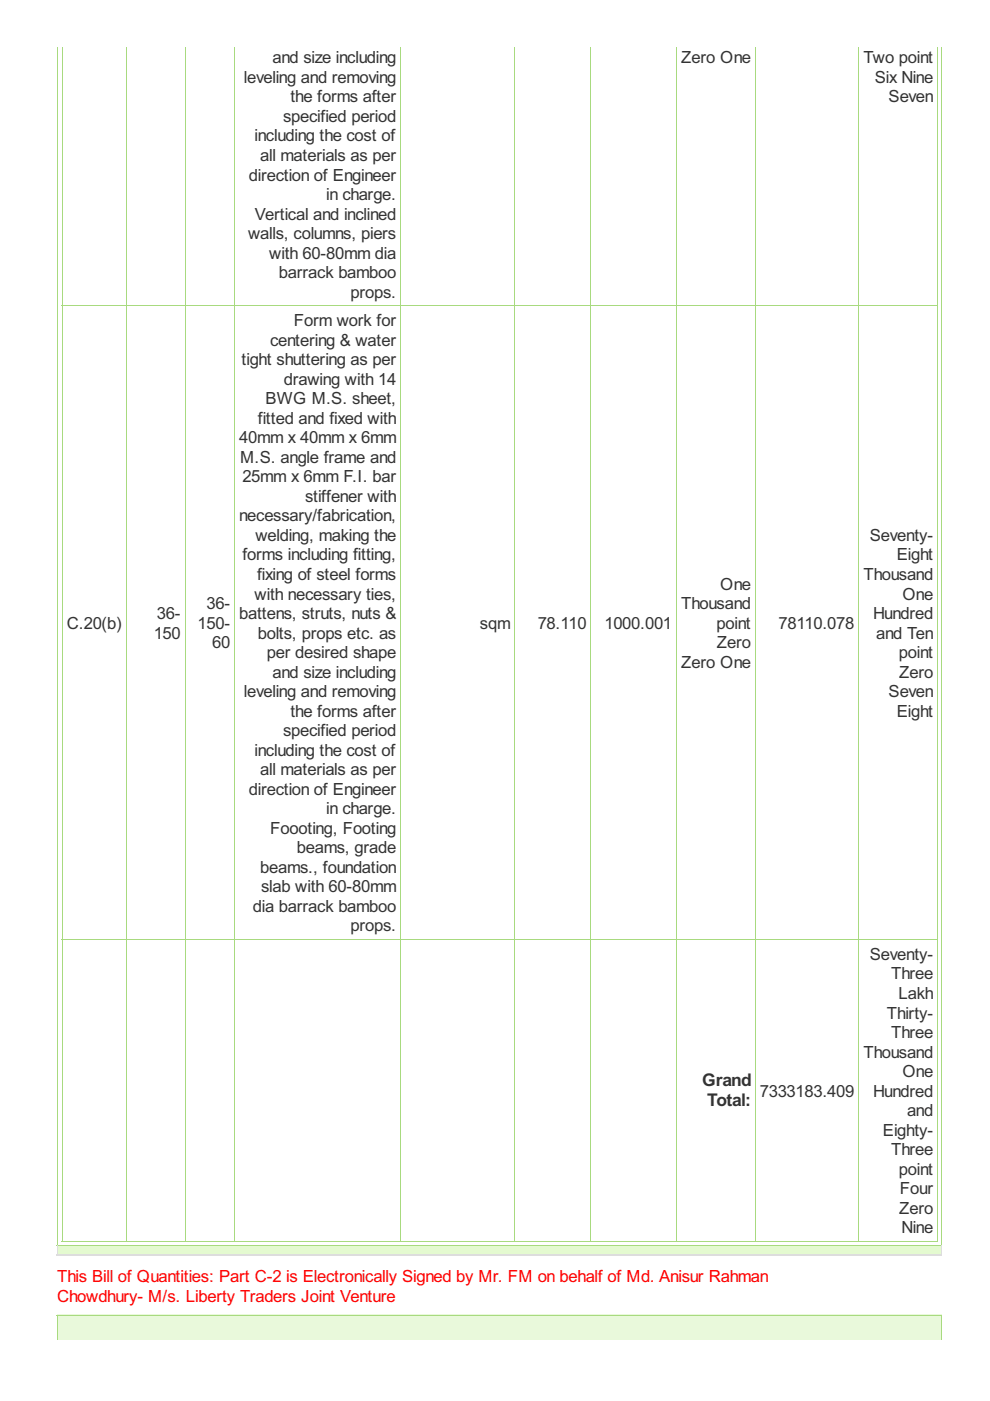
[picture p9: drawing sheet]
<svg xmlns="http://www.w3.org/2000/svg" width="210mm" height="297mm" viewBox="0 0 210 297" stroke-linecap="round" stroke-linejoin="round" font-family="sans-serif">
<defs><g id="words">
<g font-size="4.1" fill="#333">
<text x="148.9" y="230.3">Grand</text>
<text x="149.9" y="234.6">Total:</text>
</g>
<g font-size="4" fill="#333">
<text x="51.7" y="17.6">leveling and removing</text>
<text x="57.8" y="13.4">and size including</text>
<text x="144.4" y="13.4">Zero One</text>
<text x="183.1" y="13.4">Two point</text>
<text x="185.5" y="17.6">Six Nine</text>
<text x="61.6" y="21.7">the forms after</text>
<text x="188.4" y="21.7">Seven</text>
<text x="54" y="30">including the cost of</text>
<text x="60" y="25.9">specified period</text>
<text x="55.2" y="34.1">all materials as per</text>
<text x="52.8" y="38.3">direction of Engineer</text>
<text x="54" y="46.6">Vertical and inclined</text>
<text x="69.2" y="42.4">in charge.</text>
<text x="52.6" y="50.7">walls, columns, piers</text>
<text x="57.1" y="54.8">with 60-80mm dia</text>
<text x="59.2" y="59">barrack bamboo</text>
<text x="74.3" y="63.1">props.</text>
<text x="62.3" y="69.2">Form work for</text>
<text x="51.2" y="77.4">tight shuttering as per</text>
<text x="57.3" y="73.3">centering &amp; water</text>
<text x="60.2" y="81.6">drawing with 14</text>
<text x="54.7" y="89.9">fitted and fixed with</text>
<text x="56.3" y="85.7">BWG M.S. sheet,</text>
<text x="50.7" y="94">40mm x 40mm x 6mm</text>
<text x="50.9" y="98.1">M.S. angle frame and</text>
<text x="51.4" y="102.3">25mm x 6mm F.I. bar</text>
<text x="64.7" y="106.4">stiffener with</text>
<text x="50.7" y="110.6">necessary/fabrication,</text>
<text x="51.4" y="118.8">forms including fitting,</text>
<text x="54.1" y="114.7">welding, making the</text>
<text x="184.4" y="114.7">Seventy-</text>
<text x="190.1" y="118.8">Eight</text>
<text x="54.5" y="123">fixing of steel forms</text>
<text x="152.7" y="125">One</text>
<text x="183.1" y="123">Thousand</text>
<text x="33.3" y="131.3">36-</text>
<text x="43.8" y="129.2">36-</text>
<text x="50.7" y="131.3">battens, struts, nuts &amp;</text>
<text x="54" y="127.1">with necessary ties,</text>
<text x="144.4" y="129.2">Thousand</text>
<text x="185.1" y="131.3">Hundred</text>
<text x="191.3" y="127.1">One</text>
<text x="14.2" y="133.3">C.20(b)</text>
<text x="32.6" y="135.4">150</text>
<text x="41.9" y="133.3">150-</text>
<text x="45" y="137.5">60</text>
<text x="54.7" y="135.4">bolts, props etc. as</text>
<text x="101.8" y="133.3">sqm</text>
<text x="114" y="133.3">78.110</text>
<text x="128.1" y="133.3">1000.001</text>
<text x="151.9" y="133.3">point</text>
<text x="152" y="137.5">Zero</text>
<text x="165.1" y="133.3">78110.078</text>
<text x="185.8" y="135.4">and Ten</text>
<text x="56.6" y="139.5">per desired shape</text>
<text x="57.8" y="143.7">and size including</text>
<text x="144.4" y="141.6">Zero One</text>
<text x="190.6" y="139.5">point</text>
<text x="190.6" y="143.7">Zero</text>
<text x="51.7" y="147.8">leveling and removing</text>
<text x="188.4" y="147.8">Seven</text>
<text x="61.6" y="151.9">the forms after</text>
<text x="190.1" y="151.9">Eight</text>
<text x="54" y="160.2">including the cost of</text>
<text x="60" y="156.1">specified period</text>
<text x="55.2" y="164.4">all materials as per</text>
<text x="52.8" y="168.5">direction of Engineer</text>
<text x="69.2" y="172.6">in charge.</text>
<text x="57.3" y="176.8">Foooting, Footing</text>
<text x="55.2" y="185.1">beams., foundation</text>
<text x="62.9" y="180.9">beams, grade</text>
<text x="55.4" y="189.2">slab with 60-80mm</text>
<text x="53.6" y="193.3">dia barrack bamboo</text>
<text x="74.3" y="197.5">props.</text>
<text x="184.4" y="203.5">Seventy-</text>
<text x="188.9" y="207.7">Three</text>
<text x="188.1" y="215.9">Thirty-</text>
<text x="190.5" y="211.8">Lakh</text>
<text x="188.9" y="220.1">Three</text>
<text x="183.1" y="224.2">Thousand</text>
<text x="161.1" y="232.5">7333183.409</text>
<text x="185.1" y="232.5">Hundred</text>
<text x="191.3" y="228.4">One</text>
<text x="192.3" y="236.6">and</text>
<text x="187.2" y="240.8">Eighty-</text>
<text x="188.9" y="244.9">Three</text>
<text x="190.6" y="249.1">point</text>
<text x="190.6" y="257.3">Zero</text>
<text x="190.8" y="253.2">Four</text>
<text x="191.2" y="261.5">Nine</text>
</g>
<g font-size="4" fill="#f00">
<text x="12.1" y="271.8">This Bill of Quantities: Part C-2 is Electronically Signed by Mr. FM on behalf of Md. Anisur Rahman</text>
<text x="12.1" y="276">Chowdhury- M/s. Liberty Traders Joint Venture</text>
</g>
</g></defs>
<g fill="none" stroke="#a8da7f" stroke-width=".21">
<path d="M13.2 9.9v253.3M26.8 9.9v253.3M39.2 9.9v253.3M49.7 9.9v253.3M84.9 9.9v253.3M109.1 9.9v253.3M125.3 9.9v253.3M143.4 9.9v253.3M160.1 9.9v253.3M182 9.9v253.3M198.8 9.9v253.3M13.1 64.8h185.8"/>
<path d="M13.1 199.1h185.8M13.1 263.1h185.8"/>
</g>
<path d="M12.1 264.1h187.5v2h-187.5z" fill="#e4fad0"/>
<path d="M12.1 9.9v254.3M199.6 9.9v254.3M12.1 264.2h187.6" fill="none" stroke="#a8da7f" stroke-width=".21"/>
<path d="M12.1 264.1v2.2M199.6 264.1v2.2" fill="none" stroke="#ddd" stroke-width=".21"/>
<path d="M12.1 266.1h187.6" fill="none" stroke="#ddd" stroke-width=".34"/>
<path d="M12.1 278.7h187.5v5.4h-187.5z" fill="#e9f9db"/>
<path d="M12.1 278.8h187.6M12.1 278.7v5.4M199.6 278.7v5.4" fill="none" stroke="#a8da7f" stroke-width=".21"/>
<use href="#words"/>
</svg>
